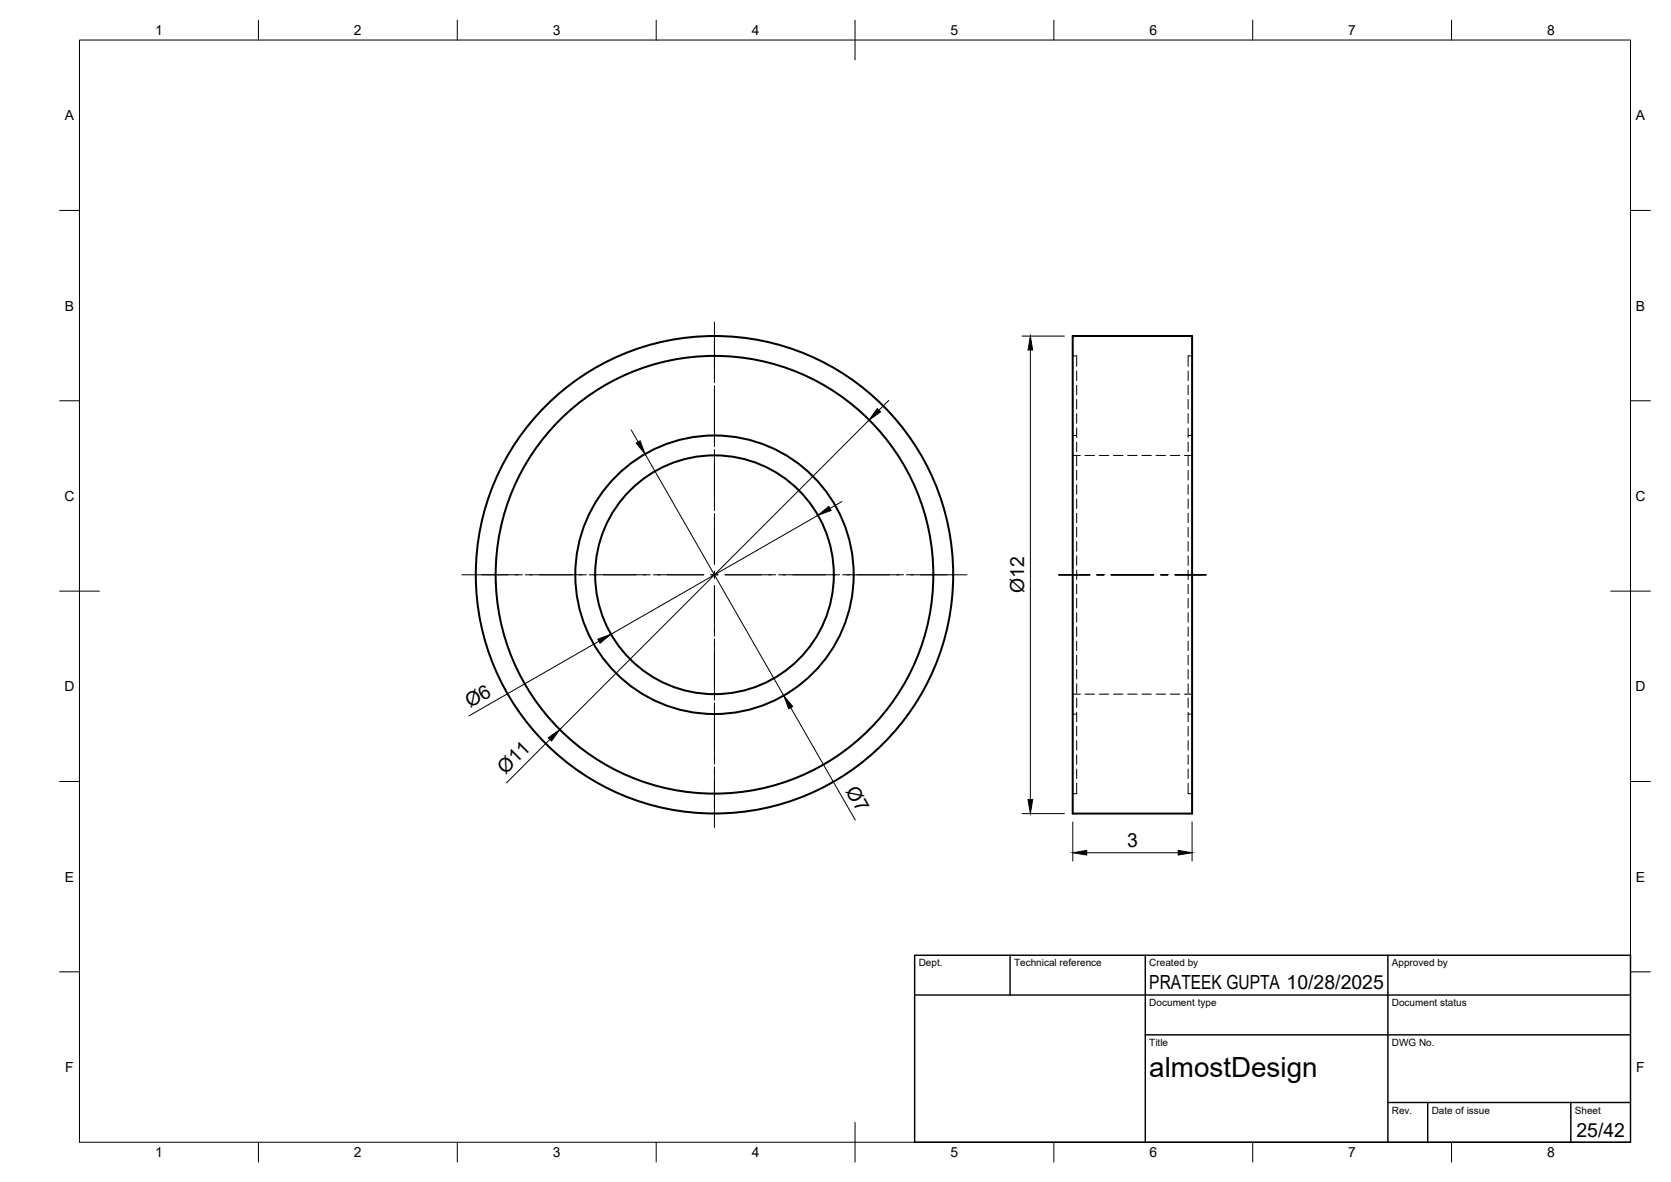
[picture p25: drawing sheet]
<svg xmlns="http://www.w3.org/2000/svg" width="420mm" height="297mm" viewBox="0 0 420 297" stroke-linecap="round" stroke-linejoin="round" font-family="sans-serif">
<defs><g id="words">
<text font-size="7" x="289" y="270.6">almostDesign</text>
<g font-size="4.9">
<text x="257.5" y="149" transform="rotate(-90 257.5 149)">Ø12</text>
<text x="118.2" y="178" transform="rotate(-30 118.2 178)">Ø6</text>
<text x="127.1" y="194.8" transform="rotate(-45 127.1 194.8)">Ø11</text>
<text x="212.5" y="198.7" transform="rotate(60 212.5 198.7)">Ø7</text>
<text x="283.4" y="212.8">3</text>
<text x="289" y="248.5">PRATEEK GUPTA 10/28/2025</text>
<text x="396.4" y="285.7">25/42</text>
</g>
<g font-size="3.5">
<text x="39" y="8.8">1</text>
<text x="89" y="8.8">2</text>
<text x="139" y="8.8">3</text>
<text x="189" y="8.8">4</text>
<text x="239" y="8.8">5</text>
<text x="289" y="8.8">6</text>
<text x="339" y="8.8">7</text>
<text x="389" y="8.8">8</text>
<text x="16.3" y="30.2">A</text>
<text x="411.3" y="30.2">A</text>
<text x="16.3" y="78">B</text>
<text x="411.3" y="78">B</text>
<text x="16.2" y="125.9">C</text>
<text x="411.2" y="125.9">C</text>
<text x="16.2" y="173.7">D</text>
<text x="411.2" y="173.7">D</text>
<text x="16.3" y="221.6">E</text>
<text x="411.3" y="221.6">E</text>
<text x="16.4" y="269.4">F</text>
<text x="411.4" y="269.4">F</text>
<text x="39" y="290.8">1</text>
<text x="89" y="290.8">2</text>
<text x="139" y="290.8">3</text>
<text x="189" y="290.8">4</text>
<text x="239" y="290.8">5</text>
<text x="289" y="290.8">6</text>
<text x="339" y="290.8">7</text>
<text x="389" y="290.8">8</text>
</g>
<g font-size="2.5">
<text x="231" y="242.9">Dept.</text>
<text x="255" y="242.9">Technical reference</text>
<text x="289" y="242.9">Created by</text>
<text x="350" y="242.9">Approved by</text>
<text x="289" y="252.8">Document type</text>
<text x="350" y="252.8">Document status</text>
<text x="289" y="262.9">Title</text>
<text x="350" y="262.9">DWG No.</text>
<text x="350" y="279.9">Rev.</text>
<text x="360" y="279.9">Date of issue</text>
<text x="396" y="279.9">Sheet</text>
</g>
</g></defs>
<!-- layer: Visible -->
<g fill="none" stroke="#000" stroke-width=".51">
<path d="M269.7 84.4h30v120.1h-30z"/>
<circle cx="179.6" cy="144.4" r="35"/>
<circle cx="179.6" cy="144.4" r="30"/>
<circle cx="179.7" cy="144.4" r="60"/>
<circle cx="179.7" cy="144.4" r="55"/>
</g>
<!-- layer: Hidden -->
<g fill="none" stroke="#000" stroke-width=".25">
<path d="M269.7 89.4h1v2.7M270.7 93.2v2.4M270.7 96.8v2.4M298.7 93.2v2.4M298.7 96.8v2.4M299.7 89.4h-1v2.7M269.7 109.4h1M269.7 114.5h1.9M270.7 100.4v2.4M270.7 104v2.3M270.7 107.5v2.4M270.7 111.1v2.4"/>
<path d="M270.7 114.7v2.4M270.7 118.2v2.4M272.8 114.5h2.4M276.4 114.5h2.4M280 114.5h2.3M283.5 114.5h2.4M287.1 114.5h2.4M290.7 114.5h2.4M294.3 114.5h2.4M297.8 114.5h1.9M298.7 100.4v2.4M298.7 104v2.3"/>
<path d="M298.7 107.5v2.4M298.7 111.1v2.4M298.7 114.7v2.4M298.7 118.2v2.4M298.7 109.4h1M270.7 121.8v2.4M270.7 125.4v2.4M270.7 129v2.3M270.7 132.5v2.4M270.7 136.1v2.4M270.7 139.7v2.4M298.7 121.8v2.4"/>
<path d="M298.7 125.4v2.4M298.7 129v2.3M298.7 132.5v2.4M298.7 136.1v2.4M298.7 139.7v2.4M270.7 143.3v2.3M270.7 146.8v2.4M270.7 150.4v2.4M270.7 154v2.4M270.7 157.6v2.3M298.7 143.3v2.3M298.7 146.8v2.4"/>
<path d="M298.7 150.4v2.4M298.7 154v2.4M298.7 157.6v2.3M269.7 179.5h1M269.7 174.4h1.9M270.7 161.1v2.4M270.7 164.7v2.4M270.7 168.3v2.4M270.7 171.8v2.4M270.7 175.4v2.4M270.7 179v2.4M272.8 174.4h2.4"/>
<path d="M276.4 174.4h2.4M280 174.4h2.3M283.5 174.4h2.4M287.1 174.4h2.4M290.7 174.4h2.4M294.3 174.4h2.4M297.8 174.4h1.9M298.7 161.1v2.4M298.7 164.7v2.4M298.7 168.3v2.4M298.7 171.8v2.4M298.7 175.4v2.4"/>
<path d="M298.7 179v2.4M298.7 179.5h1M270.7 182.5v2.4M270.7 186.1v2.4M270.7 189.7v2.4M270.7 193.3v2.4M270.7 196.8v2.7h-1M298.7 182.5v2.4M298.7 186.1v2.4M298.7 189.7v2.4M298.7 193.3v2.4M298.7 196.8v2.7h1"/>
</g>
<!-- layer: BORDER -->
<g fill="none" stroke="#000" stroke-width=".25">
<path d="M20 10.1h390v276.9h-390zM65 5.1v5M115 5.1v5M165 5.1v5M215 5.1v10M265 5.1v5M315 5.1v5M365 5.1v5M15 52.9h5M410 52.9h5M15 100.7h5M410 100.7h5"/>
<path d="M15 148.6h10M405 148.6h10M15 196.4h5M410 196.4h5M15 244.2h5M410 244.2h5M65 287v5M115 287v5M165 287v5M215 282.1v9.9M265 287v5M315 287v5"/>
<path d="M365 287v5"/>
</g>
<!-- layer: TITLEBLOCK -->
<path d="M230 240.1h180v46.9h-180zM230 250h180M254 240.1v9.9M288 240.1v46.9M349 240.1v46.9M288 260.1h122M349 277.1h61M359 277.1v9.9M395 277.1v9.9" fill="none" stroke="#000" stroke-width=".36"/>
<!-- layer: Smart Centers -->
<g fill="none" stroke="#000" stroke-width=".25">
<path d="M179.6 80.9v15.3M179.6 96.9v15.4M179.6 113v15.3M179.6 129v12.8M116.1 144.4h15.3M132.1 144.4h15.3M148.1 144.4h15.4M164.2 144.4h12.8M178.7 144.4h1.8M179.6 143.6v1.7M179.6 147.1v12.8M182.3 144.4h12.8"/>
<path d="M195.7 144.4h15.4M211.8 144.4h15.4M227.9 144.4h15.2M266.2 144.4h7.8M275.8 144.4h1.8M279.4 144.4h10.7M291.9 144.4h1.8M295.5 144.4h7.7M179.6 160.6v15.3M179.6 176.6v15.4M179.6 192.7v15.2"/>
</g>
<!-- layer: FD_Dimensions -->
<g fill="none" stroke="#000" stroke-width=".25">
<path d="M257 84.5h10.6M259.1 88v112.9M158.7 108l1.8 3.1M162.2 114.1l34.9 60.7M218.5 105.6l-77.8 77.8M223.5 100.6l-2.5 2.5M205.7 129.5l-52.1 29.9M211.7 126l-3 1.8M150.6 161.1l-32.7 18.8M198.8 177.8l16.3 28.3M138.3 185.8l-10.9 10.9M257 204.5h10.6"/>
<path d="M269.7 206.6v9.8M273.2 214.3h23M299.7 206.6v9.8"/>
</g>
<path d="M259.1 84.5l.6 3.5h-1.2zM160 111.4l1-.6 1.2 3.3zM220.6 102.7l.8 .8-2.9 2.1zM205.7 129.5l2.7-2.2 .6 1zM150.3 160.6l3.3-1.2-2.7 2.2zM197.1 174.8l2.2 2.8-1 .5zM137.9 185.4l2.8-2-2 2.8zM258.5 200.9h1.2l-.6 3.6zM269.7 214.3l3.5-.6v1.2zM296.2 213.7l3.5 .6-3.5 .6z" fill="#000" stroke="#000" stroke-width=".25"/>
<use href="#words"/>
</svg>
